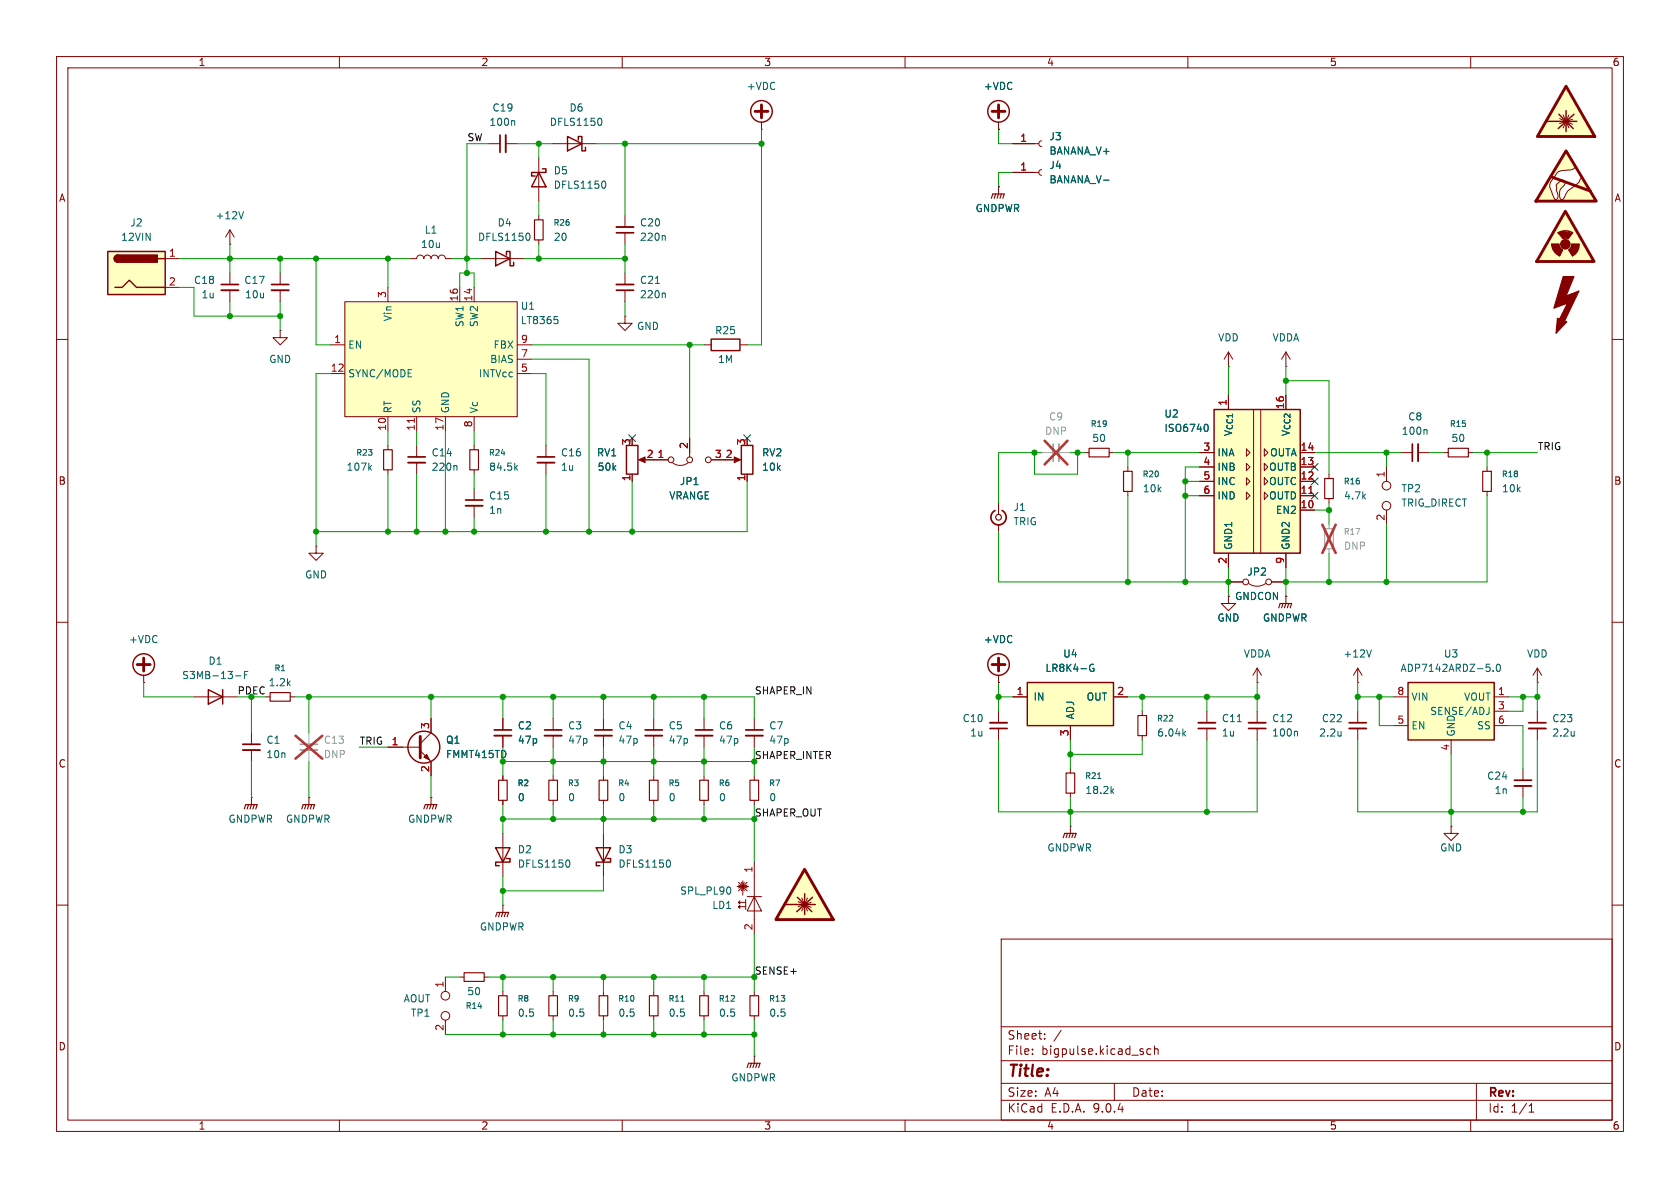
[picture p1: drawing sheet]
<svg xmlns="http://www.w3.org/2000/svg" width="297mm" height="210mm" viewBox="0 0 297 210" stroke-linecap="round" stroke-linejoin="round" font-family="sans-serif">
<defs><g id="words">
<text font-size="2.8" fill="#840000" x="178" y="190.9">Title:</text>
<g font-size="2.1" fill="#840000">
<text x="178" y="184">Sheet:</text>
<text x="178" y="186.7">File:</text>
<text x="184.1" y="186.7">bigpulse.kicad_sch</text>
<text x="178" y="196.9">KiCad</text>
<text x="178" y="194.1">Size:</text>
<text x="184.7" y="194.1">A4</text>
<text x="185.7" y="196.9">E.D.A.</text>
<text x="193.3" y="196.9">9.0.4</text>
<text x="200" y="194.1">Date:</text>
<text x="263" y="194.3">Rev:</text>
<text x="263" y="196.9">Id:</text>
<text x="267.1" y="196.9">1/1</text>
</g>
<g font-size="1.8" fill="#840000">
<text x="35" y="11.9">1</text>
<text x="85" y="11.9">2</text>
<text x="135" y="11.9">3</text>
<text x="185" y="11.9">4</text>
<text x="235" y="11.9">5</text>
<text x="285" y="11.9">6</text>
<text x="10.3" y="35.9">A</text>
<text x="285.3" y="35.9">A</text>
<text x="10.3" y="85.9">B</text>
<text x="285.3" y="85.9">B</text>
<text x="10.3" y="135.9">C</text>
<text x="285.3" y="135.9">C</text>
<text x="10.3" y="185.9">D</text>
<text x="285.3" y="185.9">D</text>
<text x="35" y="199.9">1</text>
<text x="85" y="199.9">2</text>
<text x="135" y="199.9">3</text>
<text x="185" y="199.9">4</text>
<text x="235" y="199.9">5</text>
<text x="285" y="199.9">6</text>
</g>
<g font-size="1.8" fill="#006464">
<text x="131.9" y="16.1">+VDC</text>
<text x="173.8" y="16.1">+VDC</text>
<text x="86.4" y="22.5">100n</text>
<text x="87" y="19.9">C19</text>
<text x="97.1" y="22.5">DFLS1150</text>
<text x="100.6" y="19.9">D6</text>
<text x="185.4" y="25">J3</text>
<text x="185.4" y="27.5">BANANA_V+</text>
<text x="97.8" y="31">D5</text>
<text x="97.8" y="33.6">DFLS1150</text>
<text x="185.4" y="30.1">J4</text>
<text x="185.4" y="32.6">BANANA_V-</text>
<text x="22.9" y="40.2">J2</text>
<text x="38" y="39">+12V</text>
<text x="75" y="41.5">L1</text>
<text x="87.9" y="40.2">D4</text>
<text x="113" y="40.2">C20</text>
<text x="172.4" y="37.7">GNDPWR</text>
<text x="21.3" y="42.8">12VIN</text>
<text x="74.3" y="44">10u</text>
<text x="84.4" y="42.8">DFLS1150</text>
<text x="97.8" y="42.8">20</text>
<text x="113" y="42.8">220n</text>
<text x="34.2" y="50.4">C18</text>
<text x="35.5" y="52.9">1u</text>
<text x="43.1" y="50.4">C17</text>
<text x="43.2" y="52.9">10u</text>
<text x="113" y="52.9">220n</text>
<text x="113" y="50.4">C21</text>
<text x="69.4" y="56.9" transform="rotate(-90 69.4 56.9)">Vin</text>
<text x="82.1" y="57.9" transform="rotate(-90 82.1 57.9)">SW1</text>
<text x="84.7" y="57.9" transform="rotate(-90 84.7 57.9)">SW2</text>
<text x="92" y="57.5">LT8365</text>
<text x="92" y="55">U1</text>
<text x="112.5" y="58.5">GND</text>
<text x="126.3" y="59.3">R25</text>
<text x="47.5" y="64.4">GND</text>
<text x="61.5" y="61.8">EN</text>
<text x="86.6" y="64.4">BIAS</text>
<text x="87.2" y="61.8">FBX</text>
<text x="126.8" y="64.4">1M</text>
<text x="215.3" y="60.6">VDD</text>
<text x="224.9" y="60.6">VDDA</text>
<text x="61.5" y="66.9">SYNC/MODE</text>
<text x="84.6" y="66.9">INTVcc</text>
<text x="69.4" y="73.2" transform="rotate(-90 69.4 73.2)">RT</text>
<text x="74.5" y="73.2" transform="rotate(-90 74.5 73.2)">SS</text>
<text x="79.6" y="73.2" transform="rotate(-90 79.6 73.2)">GND</text>
<text x="84.7" y="73.2" transform="rotate(-90 84.7 73.2)">Vc</text>
<text x="205.7" y="74">U2</text>
<text x="205.7" y="76.6">ISO6740</text>
<text x="218" y="77.2" transform="rotate(-90 218 77.2)">V_{CC1}</text>
<text x="228.2" y="77.2" transform="rotate(-90 228.2 77.2)">V_{CC2}</text>
<text x="247.7" y="77.1">100n</text>
<text x="248.9" y="74.5">C8</text>
<text x="61.2" y="83.4">107k</text>
<text x="76.2" y="83.4">220n</text>
<text x="76.2" y="80.9">C14</text>
<text x="86.4" y="83.4">84.5k</text>
<text x="99.1" y="83.4">1u</text>
<text x="99.1" y="80.9">C16</text>
<text x="105.4" y="80.9">RV1</text>
<text x="105.6" y="83.4">50k</text>
<text x="134.6" y="80.9">RV2</text>
<text x="134.6" y="83.4">10k</text>
<text x="193" y="78.3">50</text>
<text x="215.1" y="80.9">INA</text>
<text x="215.1" y="83.4">INB</text>
<text x="224.3" y="83.4">OUTB</text>
<text x="224.4" y="80.9">OUTA</text>
<text x="256.5" y="78.3">50</text>
<text x="86.4" y="88.5">C15</text>
<text x="118.2" y="88.5">VRANGE</text>
<text x="120.1" y="86">JP1</text>
<text x="201.9" y="87.2">10k</text>
<text x="215.1" y="86">INC</text>
<text x="215.1" y="88.5">IND</text>
<text x="224.3" y="86">OUTC</text>
<text x="224.3" y="88.5">OUTD</text>
<text x="237.5" y="88.5">4.7k</text>
<text x="247.7" y="87.2">TP2</text>
<text x="247.7" y="89.8">TRIG_DIRECT</text>
<text x="265.4" y="87.2">10k</text>
<text x="86.4" y="91">1n</text>
<text x="179.1" y="90.5">J1</text>
<text x="179.1" y="93.1">TRIG</text>
<text x="225.5" y="91">EN2</text>
<text x="218" y="97.3" transform="rotate(-90 218 97.3)">GND1</text>
<text x="220.4" y="102">JP2</text>
<text x="228.2" y="97.3" transform="rotate(-90 228.2 97.3)">GND2</text>
<text x="53.8" y="102.5">GND</text>
<text x="218.2" y="106.3">GNDCON</text>
<text x="22.7" y="113.9">+VDC</text>
<text x="173.8" y="113.9">+VDC</text>
<text x="215.1" y="110.1">GND</text>
<text x="223.2" y="110.1">GNDPWR</text>
<text x="36.8" y="117.7">D1</text>
<text x="184.7" y="119">LR8K4-G</text>
<text x="187.9" y="116.4">U4</text>
<text x="219.8" y="116.4">VDDA</text>
<text x="237.4" y="116.4">+12V</text>
<text x="247.5" y="119">ADP7142ARDZ-5.0</text>
<text x="255.2" y="116.4">U3</text>
<text x="269.9" y="116.4">VDD</text>
<text x="32.1" y="120.2">S3MB-13-F</text>
<text x="47.4" y="121.5">1.2k</text>
<text x="182.6" y="124.1">IN</text>
<text x="192" y="124.1">OUT</text>
<text x="249.4" y="124.1">VIN</text>
<text x="258.7" y="124.1">VOUT</text>
<text x="47" y="131.7">C1</text>
<text x="78.7" y="131.7">Q1</text>
<text x="91.4" y="129.1">C2</text>
<text x="91.4" y="131.7">47p</text>
<text x="100.3" y="129.1">C3</text>
<text x="100.3" y="131.7">47p</text>
<text x="109.2" y="129.1">C4</text>
<text x="109.2" y="131.7">47p</text>
<text x="118.1" y="129.1">C5</text>
<text x="118.1" y="131.7">47p</text>
<text x="127" y="129.1">C6</text>
<text x="127" y="131.7">47p</text>
<text x="135.9" y="129.1">C7</text>
<text x="135.9" y="131.7">47p</text>
<text x="170.1" y="127.9">C10</text>
<text x="171.4" y="130.4">1u</text>
<text x="190.1" y="127.3" transform="rotate(-90 190.1 127.3)">ADJ</text>
<text x="204.5" y="130.4">6.04k</text>
<text x="215.9" y="130.4">1u</text>
<text x="215.9" y="127.9">C11</text>
<text x="224.8" y="130.4">100n</text>
<text x="224.8" y="127.9">C12</text>
<text x="233.1" y="130.4">2.2u</text>
<text x="233.6" y="127.9">C22</text>
<text x="249.4" y="129.1">EN</text>
<text x="252.7" y="126.6">SENSE/ADJ</text>
<text x="257.4" y="130.3" transform="rotate(-90 257.4 130.3)">GND</text>
<text x="261" y="129.1">SS</text>
<text x="274.3" y="127.9">C23</text>
<text x="274.3" y="130.4">2.2u</text>
<text x="47" y="134.2">10n</text>
<text x="78.7" y="134.2">FMMT415TD</text>
<text x="91.4" y="141.8">0</text>
<text x="100.3" y="141.8">0</text>
<text x="109.2" y="141.8">0</text>
<text x="118.1" y="141.8">0</text>
<text x="127" y="141.8">0</text>
<text x="135.9" y="141.8">0</text>
<text x="191.8" y="140.6">18.2k</text>
<text x="262.8" y="138">C24</text>
<text x="264.1" y="140.6">1n</text>
<text x="40.3" y="145.6">GNDPWR</text>
<text x="50.5" y="145.6">GNDPWR</text>
<text x="72" y="145.6">GNDPWR</text>
<text x="91.4" y="151">D2</text>
<text x="91.4" y="153.6">DFLS1150</text>
<text x="109.2" y="151">D3</text>
<text x="109.2" y="153.6">DFLS1150</text>
<text x="185.1" y="150.7">GNDPWR</text>
<text x="254.5" y="150.7">GND</text>
<text x="120.1" y="158.3">SPL_PL90</text>
<text x="125.8" y="160.9">LD1</text>
<text x="84.7" y="164.7">GNDPWR</text>
<text x="71.3" y="177.4">AOUT</text>
<text x="72.5" y="179.9">TP1</text>
<text x="82.5" y="176.1">50</text>
<text x="91.4" y="179.9">0.5</text>
<text x="100.3" y="179.9">0.5</text>
<text x="109.2" y="179.9">0.5</text>
<text x="118.1" y="179.9">0.5</text>
<text x="127" y="179.9">0.5</text>
<text x="135.9" y="179.9">0.5</text>
<text x="129.2" y="191.4">GNDPWR</text>
</g>
<g font-size="1.8" fill="#0f0f0f">
<text x="82.5" y="25.1">SW</text>
<text x="271.8" y="79.7">TRIG</text>
<text x="133.3" y="122.8">SHAPER_IN</text>
<text x="63.5" y="131.7">TRIG</text>
<text x="133.3" y="172.4">SENSE+</text>
</g>
<g font-size="1.8" fill="#a90000">
<text x="180.3" y="25.1">1</text>
<text x="180.3" y="30.2">1</text>
<text x="29.8" y="45.5">1</text>
<text x="29.8" y="50.5">2</text>
<text x="68.3" y="52.8" transform="rotate(-90 68.3 52.8)">3</text>
<text x="81" y="53.4" transform="rotate(-90 81 53.4)">16</text>
<text x="83.6" y="53.4" transform="rotate(-90 83.6 53.4)">14</text>
<text x="58.4" y="65.8">12</text>
<text x="59" y="60.7">1</text>
<text x="92" y="60.7">9</text>
<text x="92" y="63.2">7</text>
<text x="92" y="65.8">5</text>
<text x="216.9" y="71.8" transform="rotate(-90 216.9 71.8)">1</text>
<text x="68.3" y="76.2" transform="rotate(-90 68.3 76.2)">10</text>
<text x="73.4" y="76.2" transform="rotate(-90 73.4 76.2)">11</text>
<text x="78.5" y="76.2" transform="rotate(-90 78.5 76.2)">17</text>
<text x="83.6" y="75.6" transform="rotate(-90 83.6 75.6)">8</text>
<text x="227.1" y="72.4" transform="rotate(-90 227.1 72.4)">16</text>
<text x="111.5" y="78.8" transform="rotate(-90 111.5 78.8)">3</text>
<text x="114.2" y="81">2</text>
<text x="116.1" y="81">1</text>
<text x="121.7" y="79.4" transform="rotate(-90 121.7 79.4)">2</text>
<text x="126.3" y="81">3</text>
<text x="128.2" y="81">2</text>
<text x="131.8" y="78.8" transform="rotate(-90 131.8 78.8)">3</text>
<text x="212.7" y="79.8">3</text>
<text x="212.7" y="82.3">4</text>
<text x="229.8" y="79.8">14</text>
<text x="229.8" y="82.3">13</text>
<text x="111.5" y="85.2" transform="rotate(-90 111.5 85.2)">1</text>
<text x="131.8" y="85.2" transform="rotate(-90 131.8 85.2)">1</text>
<text x="212.7" y="84.8">5</text>
<text x="212.7" y="87.4">6</text>
<text x="229.8" y="84.8">12</text>
<text x="229.8" y="87.4">11</text>
<text x="229.8" y="89.9">10</text>
<text x="244.9" y="84.5" transform="rotate(-90 244.9 84.5)">1</text>
<text x="244.9" y="92.1" transform="rotate(-90 244.9 92.1)">2</text>
<text x="216.9" y="99.8" transform="rotate(-90 216.9 99.8)">2</text>
<text x="227.1" y="99.8" transform="rotate(-90 227.1 99.8)">9</text>
<text x="179.6" y="122.9">1</text>
<text x="197.4" y="122.9">2</text>
<text x="246.9" y="122.9">8</text>
<text x="264.7" y="122.9">1</text>
<text x="264.7" y="125.5">3</text>
<text x="69.1" y="131.8">1</text>
<text x="75.9" y="129" transform="rotate(-90 75.9 129)">3</text>
<text x="189" y="130.2" transform="rotate(-90 189 130.2)">3</text>
<text x="246.9" y="128">5</text>
<text x="264.7" y="128">6</text>
<text x="75.9" y="136.6" transform="rotate(-90 75.9 136.6)">2</text>
<text x="256.3" y="132.8" transform="rotate(-90 256.3 132.8)">4</text>
<text x="133.1" y="154.4" transform="rotate(-90 133.1 154.4)">1</text>
<text x="133.1" y="164.5" transform="rotate(-90 133.1 164.5)">2</text>
<text x="78.5" y="174.7" transform="rotate(-90 78.5 174.7)">1</text>
<text x="78.5" y="182.3" transform="rotate(-90 78.5 182.3)">2</text>
</g>
<g font-size="1.8" fill="#989898">
<text x="184.7" y="77.1">DNP</text>
<text x="185.4" y="74.5">C9</text>
<text x="237.5" y="97.4">DNP</text>
<text x="57.2" y="131.7">C13</text>
<text x="57.2" y="134.2">DNP</text>
</g>
<g font-size="1.8" fill="#009600">
<text x="41.9" y="122.8">PDEC</text>
<text x="133.3" y="134.3">SHAPER_INTER</text>
<text x="133.3" y="144.4">SHAPER_OUT</text>
</g>
<g font-size="1.4" fill="#006464">
<text x="97.8" y="40.1">R26</text>
<text x="192.7" y="75.7">R19</text>
<text x="256.2" y="75.7">R15</text>
<text x="62.9" y="80.7">R23</text>
<text x="86.3" y="80.7">R24</text>
<text x="201.9" y="84.6">R20</text>
<text x="237.5" y="85.8">R16</text>
<text x="265.4" y="84.6">R18</text>
<text x="48.4" y="118.8">R1</text>
<text x="204.4" y="127.7">R22</text>
<text x="191.7" y="137.9">R21</text>
<text x="91.4" y="139.2">R2</text>
<text x="100.3" y="139.2">R3</text>
<text x="109.2" y="139.2">R4</text>
<text x="118.1" y="139.2">R5</text>
<text x="127" y="139.2">R6</text>
<text x="135.9" y="139.2">R7</text>
<text x="82.2" y="178.5">R14</text>
<text x="91.4" y="177.3">R8</text>
<text x="100.3" y="177.3">R9</text>
<text x="109.2" y="177.3">R10</text>
<text x="118.1" y="177.3">R11</text>
<text x="127" y="177.3">R12</text>
<text x="135.9" y="177.3">R13</text>
</g>
<text font-size="1.4" fill="#989898" x="237.5" y="94.7">R17</text>
</g></defs>
<g fill="none" stroke="#840000" stroke-width=".18">
<path d="M10 10h277v190h-277zM12 12h273v186h-273zM60 10v2M110 10v2M160 10v2M210 10v2M260 10v2M134.6 22.9h.1M134.6 21.6v1.3M176.5 33h.1M176.5 22.9h.1M176.5 21.6v1.3"/>
<path d="M176.5 33v1.3M179.1 30.5h4.5M179.1 25.4h4.5M184.1 30l-.3 .1-.2 .4 .2 .3 .3 .2M184.1 24.9l-.3 .1-.2 .4 .2 .4 .3 .1M49.5 58.4v1.3h1.3l-1.3 1.3-1.2-1.3h1.2M49.5 58.4h.1M110.5 55.9v1.3h1.3l-1.3 1.2-1.3-1.2h1.3M110.5 55.9h.1M10 60h2M121.9 77.5v3.3M124.5 61h1.2"/>
<path d="M130.8 61h1.3M285 60h2M115.6 81.3h2.5M118.9 81.8a2.26 2.26 0 0 0 2.8 0M125.7 81.3h2.6M129.5 81.3h1.1M132.1 83.8v1.3M191.8 80h.7M196.1 80h.7M247.6 80h2.1M250.7 80h2M10 110h2"/>
<path d="M176.5 119.4v1.3M285 110h2M124.5 127v2M124.5 130v2.1M124.5 137.2v.7M133.3 127v2M133.3 130v2.1M133.3 137.2v.7M176.5 120.7h.1M176.5 125.7v2.1M176.5 128.8v2M124.5 141.5v.7"/>
<path d="M133.3 141.5v.7M189.2 146.1h.1M189.2 146.1v1.2M10 160h2M177 166h108v32h-108zM285 160h2M60 198v2M110 198v2M160 198v2M177 194.5h108M177 191.5h108M177 187.5h108"/>
<path d="M177 181.5h108M182.5 186.3v.1M182.5 185.5v.1M184.7 183.6v.1M184.7 182.8v.1M187.6 182.1l-1.3 2M197 191.5v3M203.5 185.5l-.5-.1-.3 .3v.4l.2 .2h.6M204.1 185.5l.2-.1 .4 .1v.9M204.1 184.9v1.5M210 198v2M260 198v2"/>
<path d="M261 191.5v6.5M270.3 196.6h.9M270.3 195.5l.4-.4v1.5"/>
<circle cx="118.6" cy="81.3" r=".51"/>
<circle cx="121.9" cy="81.3" r=".51"/>
<circle cx="125.2" cy="81.3" r=".51"/>
</g>
<path d="M249.7 78.5v3M122.9 129h3.1M131.8 129h3.1M175 128.8h3.1" fill="none" stroke="#840000" stroke-width=".3"/>
<path d="M250.7 78.5v3M122.9 130h3.1M131.8 130h3.1M175 127.8h3.1" fill="none" stroke="#840000" stroke-width=".33"/>
<path d="M195.1 31.8h1M252.1 75.9l.2 .2v.7" fill="none" stroke="#006464" stroke-width=".18"/>
<g fill="none" stroke="#840000" stroke-width=".25">
<path d="M125.7 59.9h5.1v2.1h-5.1zM131.1 78.7h2v5.1h-2z"/>
<circle cx="134.6" cy="19.7" r="1.9"/>
<circle cx="176.5" cy="19.7" r="1.9"/>
<circle cx="176.5" cy="117.5" r="1.9"/>
</g>
<path d="M129.8 80.8l1.1 .5-1.1 .5z" fill="#840000" stroke="#840000" stroke-width=".18"/>
<path d="M175.3 35.1l.2-.8h2l-.2 .8M176 34.3l-.2 .8M176.5 34.3l-.2 .8M177 34.3l-.2 .8M192.5 79.2h3.6v1.6h-3.6zM123.7 137.9h1.5v3.6h-1.5zM132.6 137.9h1.5v3.6h-1.5zM188 148.1l.2-.8h2l-.2 .8M188.7 147.3l-.2 .8M189.2 147.3l-.2 .8M189.7 147.3l-.2 .8" fill="none" stroke="#840000" stroke-width=".2"/>
<path d="M133.5 19.7h2.3M134.6 18.5v2.3M175.4 19.7h2.3M176.5 18.5v2.3M175.4 117.5h2.3M176.5 116.3v2.3" fill="none" stroke="#840000" stroke-width=".51"/>
<path d="M19 44.5h10.2v7.6h-10.2z" fill="#ffffc2"/>
<path d="M19 44.5h10.2v7.6h-10.2zM20.3 50.8h1.3l1.3-1.3 1.2 1.3h5.1M20.8 45.1a.64 .64 0 0 0-.6 .6 .64 .64 0 0 0 .6 .7M27.9 45.7h1.3M105.4 149.9h2.5l-1.2 2.5zM107.3 151.8h.6v.6h-2.5v.6h.6" fill="none" stroke="#840000" stroke-width=".25"/>
<g fill="#840000" stroke="#840000" stroke-width=".25">
<path d="M20.4 45.3l.4-.2v1.3a.63 .63 0 0 1-.6-.4 .63 .63 0 0 1 .2-.7z"/>
<path d="M20.8 45.1h7v1.3h-7z"/>
</g>
<path d="M29.2 45.7h2.5M29.2 50.8h2.5M40.6 43.2h.1M40.6 40.6l-.7 1.3M40.6 40.6l.8 1.3M40.6 40.6v2.6M40.6 48.3v2M40.6 51.3v2M49.5 48.3v2M49.5 51.3v2M106.7 147.3v7.6" fill="none" stroke="#840000" stroke-width=".18"/>
<path d="M43.1 37.4l-.5 1.3M118.2 152a.79 .79 0 0 1 0 1.3" fill="none" stroke="#006464" stroke-width=".18"/>
<path d="M39.1 50.3h3.1M48 50.3h3.1" fill="none" stroke="#840000" stroke-width=".3"/>
<path d="M39.1 51.3h3.1M48 51.3h3.1" fill="none" stroke="#840000" stroke-width=".33"/>
<path d="M214.6 72.4h15.3v25.4h-15.3z" fill="#ffffc2"/>
<path d="M214.6 72.4h15.3v25.4h-15.3zM87.6 149.9h2.6l-1.3 2.5zM89.5 151.8h.7v.6h-2.6v.6h.7" fill="none" stroke="#840000" stroke-width=".25"/>
<g fill="none" stroke="#840000" stroke-width=".18">
<path d="M217.2 64.8h.1M217.2 62.2v2.6M217.2 62.2l-.8 1.3M217.2 62.2l.7 1.3M220.3 79.4l.7 .6-.7 .6zM221.6 72.4v25.4M222.9 72.4v25.4M223.5 79.4l.7 .6-.7 .6zM227.3 64.8h.1M227.3 62.2v2.6M227.3 62.2l-.7 1.3M227.3 62.2l.8 1.3"/>
<path d="M199.4 82.6v.7M199.4 86.9v.7M212.1 80h2.5M212.1 82.6h2.5M212.1 85.1h2.5M212.1 87.6h2.5M217.2 97.8v2.5M220.3 81.9l.7 .7-.7 .6zM220.3 84.5l.7 .6-.7 .6zM220.3 87l.7 .6-.7 .7zM223.5 81.9l.7 .7-.7 .6zM223.5 84.5l.7 .6-.7 .6z"/>
<path d="M223.5 87l.7 .6-.7 .7zM227.3 97.8v2.5M229.9 80h2.5M229.9 82.6h2.5M229.9 85.1h2.5M229.9 87.6h2.5M229.9 90.2h2.5M217.2 105.4v1.3h1.2l-1.2 1.3-1.3-1.3h1.3M217.2 105.4h.1M217.2 102.9h2.5M220.7 103.1a2.54 2.54 0 0 0 3.1 0M224.8 102.9h2.5"/>
<path d="M227.3 105.4h.1M227.3 105.4v1.3M271.8 125.7v2.1M271.8 128.8v2M88.9 147.3v7.6M130.3 156.7h2M130.6 156l1.5 1.5M130.6 156.5l1.5 .5M130.8 159.3l-.2 .2 .2 .3-.2-.3h1.2M131.1 156l.5 1.5M131.3 155.7v2.5M131.6 156l-.5 1.5"/>
<path d="M131.8 159v1.8M132.1 156l-1.5 1.5M132.1 156.5l-1.5 .5M132.1 158.5h2.5M133.3 158.5l1.3 2.5h-2.5zM133.3 152.4v12.7M78.7 172.7v2.6M81.3 172.7h.7M85.6 172.7h.8M88.9 160h.1M88.9 160v1.3M88.9 175.3v.7"/>
<path d="M88.9 179.6v.7M97.8 175.3v.7M97.8 179.6v.7M106.7 175.3v.7M106.7 179.6v.7M115.6 175.3v.7M115.6 179.6v.7M124.5 175.3v.7M124.5 179.6v.7M130.8 160l-.2 .3 .2 .2-.2-.2h1.2M133.3 175.3v.7M133.3 179.6v.7"/>
<path d="M78.7 180.3v2.6M133.3 186.7h.1M133.3 186.7v1.3"/>
<circle cx="220.2" cy="102.9" r=".51"/>
<circle cx="224.3" cy="102.9" r=".51"/>
<circle cx="78.7" cy="176" r=".76"/>
<circle cx="78.7" cy="179.6" r=".76"/>
</g>
<path d="M231.4 87.2h.7" fill="none" stroke="#a90000" stroke-width=".18"/>
<path d="M213.2 75a.68 .68 0 0 1 .4 .6 .68 .68 0 0 1-.4 .7M278.3 129.3v.8M278.3 130l-.1 .1M100.4 152a.79 .79 0 0 1 0 1.3M129.1 157v.8M120.4 177h.6" fill="none" stroke="#006464" stroke-width=".18"/>
<g fill="none" stroke="#840000" stroke-width=".2">
<path d="M198.6 83.3h1.6v3.6h-1.6zM226.1 107.4l.2-.7h2l-.2 .7M226.8 106.7l-.2 .7M227.3 106.7l-.2 .7M227.8 106.7l-.2 .7M82 172h3.6v1.5h-3.6zM87.6 162.1l.3-.8h2l-.2 .8M88.1 176h1.6v3.6h-1.6zM88.4 161.3l-.3 .8M88.9 161.3l-.3 .8M89.4 161.3l-.2 .8M97 176h1.6v3.6h-1.6z"/>
<path d="M105.9 176h1.5v3.6h-1.5zM114.8 176h1.5v3.6h-1.5zM123.7 176h1.5v3.6h-1.5zM132.6 176h1.5v3.6h-1.5zM132.1 188.7l.2-.7h2.1l-.3 .7M132.8 188l-.2 .7M133.3 188l-.2 .7M133.9 188l-.3 .7"/>
</g>
<path d="M270.3 127.8h3" fill="none" stroke="#840000" stroke-width=".3"/>
<path d="M270.3 128.8h3" fill="none" stroke="#840000" stroke-width=".33"/>
<path d="M142.2 153.7l5.1 8.9h-10.1z" fill="#ffffc2"/>
<path d="M142.2 153.7l5.1 8.9h-10.1z" fill="none" stroke="#840000" stroke-width=".51"/>
<path d="M110.7 78.7h2.1v5.1h-2.1zM138.7 159.9h5.4M141 158.6l2.5 2.6M142.2 158v3.7M143.6 158.6l-2.8 2.6" fill="none" stroke="#840000" stroke-width=".25"/>
<g fill="none" stroke="#840000" stroke-width=".18">
<path d="M68.6 78.7v.8M83.8 78.7v.8M96.5 78.7v2.1M68.6 83.1v.7M83.8 83.1v.7M96.5 81.8v2M111.8 83.8v1.3M113.3 81.3h1M269.2 135.9v2M269.2 138.9v2.1M141.1 159.4l2.3 1M141.7 158.8l1 2.2"/>
<path d="M142.7 158.8l-1 2.2M143.4 159.5l-2.3 .8"/>
</g>
<path d="M112.9 81.3l1.1-.5v1z" fill="#840000" stroke="#840000" stroke-width=".18"/>
<path d="M95 80.8h3M267.7 137.9h3.1" fill="none" stroke="#840000" stroke-width=".3"/>
<path d="M95 81.8h3M267.7 138.9h3.1" fill="none" stroke="#840000" stroke-width=".33"/>
<path d="M67.8 79.5h1.5v3.6h-1.5zM83.1 79.5h1.5v3.6h-1.5z" fill="none" stroke="#840000" stroke-width=".2"/>
<path d="M65.3 82.6l.4 .5M65.7 82.3l-.5 .5M91.1 82.6l.4 .5M91.5 82.3l-.5 .5" fill="none" stroke="#006464" stroke-width=".18"/>
<path d="M248.9 120.7h15.3v10.1h-15.3z" fill="#ffffc2"/>
<path d="M248.9 120.7h15.3v10.1h-15.3z" fill="none" stroke="#840000" stroke-width=".25"/>
<g fill="none" stroke="#840000" stroke-width=".18">
<path d="M73.7 78.7v2.1M73.7 81.8v2M83.8 86.4v2M83.8 89.4v2M271.8 118.1l-.8 1.3M271.8 118.1l.7 1.3M271.8 118.1v2.6M246.4 123.2h2.5M246.4 128.3h2.5M256.5 130.8v2.6M264.2 123.2h2.5M264.2 128.3h2.5"/>
<path d="M264.2 125.7h2.5M271.8 120.7h.1"/>
</g>
<path d="M80.6 82.3l.2 .2v.6M264 118.6v.1M264.6 117.5l.2-.1a.68 .68 0 0 1 .5 .7 .68 .68 0 0 1-.5 .6l-.2-.1-.1-.4zM263.2 125v.9l-.3 .4" fill="none" stroke="#006464" stroke-width=".18"/>
<path d="M72.1 80.8h3.1M82.3 88.4h3" fill="none" stroke="#840000" stroke-width=".3"/>
<path d="M72.1 81.8h3.1M82.3 89.4h3" fill="none" stroke="#840000" stroke-width=".33"/>
<path d="M61 53.3h30.4v20.4h-30.4z" fill="#ffffc2"/>
<g fill="none" stroke="#840000" stroke-width=".18">
<path d="M86.4 25.4h2M89.4 25.4h2M95.2 27.9v7.7M95.2 38.1v.8M97.8 25.4h7.6M110.5 38.1v2M61 53.3h30.4v20.4h-30.4zM68.6 50.8v2.5M72.4 45.7h1.3a.64 .64 0 0 1 .6-.6 .64 .64 0 0 1 .6 .6 .64 .64 0 0 1 .7-.6 .64 .64 0 0 1 .6 .6 .64 .64 0 0 1 .6-.6 .64 .64 0 0 1 .7 .6 .64 .64 0 0 1 .6-.6 .64 .64 0 0 1 .6 .6h1.3M81.3 50.8v2.5M83.8 50.8v2.5M85.1 45.7h7.6"/>
<path d="M95.2 42.4v.8M110.5 41.1v2.1M110.5 48.3v2M110.5 51.3v2M58.4 61h2.6M58.4 66h2.6M68.6 73.7v2.5M73.7 73.7v2.5M78.7 73.7v2.5M83.8 73.7v2.5M91.4 61h2.6M91.4 66h2.6"/>
<path d="M91.4 63.5h2.6M176.5 88.9v2M176.5 92.7v1.3M240 118.1v2.6M240 118.1l-.7 1.3M240 118.1l.8 1.3M44.4 129.5v2.1M44.4 132.6v2M47 123.2h.8M51.3 123.2h.8M88.9 127v2M88.9 130v2.1"/>
<path d="M88.9 137.2v.7M97.8 127v2M97.8 130v2.1M97.8 137.2v.7M106.7 127v2M106.7 130v2.1M106.7 137.2v.7M115.6 127v2M115.6 130v2.1M115.6 137.2v.7M189.2 135.9v.8M201.9 125.7v.8"/>
<path d="M201.9 130v.8M213.4 125.7v2.1M213.4 128.8v2M240 120.7h.1M240 125.7v2.1M240 128.8v2M44.4 141h.1M44.4 141v1.2M54.6 141h.1M54.6 141v1.2M88.9 141.5v.7M97.8 141.5v.7"/>
<path d="M106.7 141.5v.7M115.6 141.5v.7M189.2 140.2v.8M256.5 146.1v1.2h1.3l-1.3 1.3-1.2-1.3h1.2M256.5 146.1h.1"/>
</g>
<g fill="none" stroke="#006464" stroke-width=".18">
<path d="M90.8 21.3l.2 .2v.7M106.1 20.9a.79 .79 0 0 1 0 1.3M106.8 32a.79 .79 0 0 1 0 1.3M93.4 41.2a.79 .79 0 0 1 0 1.3M98 56h.6M98.4 56.4l.3 .3v.3l-.3 .2M115.9 50.1h.7M117.4 51.8l.2 .2v.6M117.4 41.6l.2 .2v.7M72.2 66.6h.6M72.2 65.3h.6M242.4 114.9l-.4 1.2"/>
<path d="M194 137.6h.6M196.5 139.8l.4 .5M196.9 139.4l-.5 .5M209.2 129.6l.4 .5M209.6 129.3l-.5 .5M218.7 127.6h.8M237.1 129.3v.8M237.1 130l-.1 .1"/>
</g>
<path d="M73.2 74v.7" fill="none" stroke="#a90000" stroke-width=".18"/>
<g fill="none" stroke="#840000" stroke-width=".2">
<path d="M94.5 38.9h1.5v3.5h-1.5zM47.8 122.4h3.5v1.6h-3.5zM88.1 137.9h1.6v3.6h-1.6zM97 137.9h1.6v3.6h-1.6zM105.9 137.9h1.5v3.6h-1.5zM114.8 137.9h1.5v3.6h-1.5zM188.5 136.7h1.5v3.5h-1.5zM201.2 126.5h1.5v3.5h-1.5zM43.2 143l.2-.8h2.1l-.3 .8M43.9 142.2l-.2 .8M44.4 142.2l-.2 .8M45 142.2l-.3 .8"/>
<path d="M53.3 143l.3-.8h2l-.2 .8M54.1 142.2l-.3 .8M54.6 142.2l-.2 .8M55.1 142.2l-.2 .8"/>
<circle cx="176.5" cy="91.4" r=".51"/>
</g>
<path d="M88.4 23.9v3M109 51.3h3M109 41.1h3M175.9 90.2a1.35 1.35 0 0 0-.4 2.1 1.35 1.35 0 0 0 2.1 0 1.35 1.35 0 0 0-.4-2.1M42.9 131.6h3.1M87.4 129h3M96.3 129h3M105.2 129h3M114 129h3.1M211.8 128.8h3.1M238.5 127.8h3.1" fill="none" stroke="#840000" stroke-width=".3"/>
<path d="M89.4 23.9v3M109 50.3h3M109 40.1h3M42.9 132.6h3.1M87.4 130h3M96.3 130h3M105.2 130h3M114 130h3.1M211.8 127.8h3.1M238.5 128.8h3.1" fill="none" stroke="#840000" stroke-width=".33"/>
<path d="M186.2 78.5v3" fill="none" stroke="#a1a1a1" stroke-width=".3"/>
<path d="M187.2 78.5v3" fill="none" stroke="#a1a1a1" stroke-width=".33"/>
<path d="M184.1 80h2.1M187.2 80h2" fill="none" stroke="#a1a1a1" stroke-width=".18"/>
<path d="M184.7 77.9l4 4.2M188.7 77.9l-4 4.2" fill="none" stroke="#e12e31" stroke-width=".46"/>
<path d="M95.2 30.5l1.3 2.5h-2.5zM95.9 29.8h.6v.7h-2.5v.6h.6M100.3 24.1l2.6 1.3-2.6 1.3zM102.2 24.8v-.7h.7v2.6h.6v-.7M87.6 44.5l2.6 1.2-2.6 1.3zM89.5 45.1v-.6h.7v2.5h.6v-.6" fill="none" stroke="#840000" stroke-width=".25"/>
<path d="M181.6 120.7h15.2v7.6h-15.2z" fill="#ffffc2"/>
<g fill="none" stroke="#840000" stroke-width=".25">
<path d="M36.8 121.9l2.6 1.3-2.6 1.3zM39.4 121.9v2.6M181.6 120.7h15.2v7.6h-15.2z"/>
<circle cx="25.4" cy="117.5" r="1.9"/>
<circle cx="74.9" cy="132.1" r="2.82"/>
</g>
<g fill="none" stroke="#840000" stroke-width=".18">
<path d="M55.9 96.5v1.3h1.2l-1.2 1.3-1.3-1.3h1.3M55.9 96.5h.1M245.1 82.6v2.5M245.1 90.2v2.5M262.9 82.6v.7M262.9 86.9v.7M25.4 119.4v1.3M222.2 118.1v2.6M222.2 118.1l-.7 1.3M222.2 118.1l.8 1.3M25.4 120.7h.1M34.3 123.2h7.6"/>
<path d="M68.6 132.1h5.7M74.3 132.7l1.9 1.9v2.6M76.2 127v2.5l-1.9 1.9M179.1 123.2h2.5M189.2 128.3v2.5M196.8 123.2h2.6M222.2 120.7h.1M222.2 125.7v2.1M222.2 128.8v2M76.2 141h.1M76.2 141v1.2"/>
<circle cx="245.1" cy="85.9" r=".76"/>
<circle cx="245.1" cy="89.4" r=".76"/>
</g>
<path d="M41.6 119.5h1M43.2 119.3h.4M43.8 118.7h-.6v1.3M193.3 117.5a.59 .59 0 0 0-.7 .6 .59 .59 0 0 0 .7 .5l.1-.5h-.2M229.2 129.3l.2 .1v.7" fill="none" stroke="#006464" stroke-width=".18"/>
<path d="M220.7 128.8h3.1" fill="none" stroke="#840000" stroke-width=".3"/>
<path d="M220.7 127.8h3.1" fill="none" stroke="#840000" stroke-width=".33"/>
<path d="M53.1 131.6h3" fill="none" stroke="#a1a1a1" stroke-width=".3"/>
<path d="M53.1 132.6h3" fill="none" stroke="#a1a1a1" stroke-width=".33"/>
<path d="M234.9 92.7v.8M234.9 97v.8M54.6 129.5v2.1M54.6 132.6v2" fill="none" stroke="#a1a1a1" stroke-width=".18"/>
<path d="M233.8 92.7l2.3 5.1M236.1 92.7l-2.3 5.1M52.2 130.1l4.8 4M57 130.1l-4.8 4" fill="none" stroke="#e12e31" stroke-width=".46"/>
<path d="M24.3 117.5h2.2M25.4 116.3v2.3M74.3 130.2v3.8" fill="none" stroke="#840000" stroke-width=".51"/>
<path d="M262.1 83.3h1.6v3.6h-1.6zM74.9 143l.3-.8h2l-.2 .8M75.7 142.2l-.3 .8M76.2 142.2l-.3 .8M76.7 142.2l-.2 .8" fill="none" stroke="#840000" stroke-width=".2"/>
<path d="M74.9 133.9l.5-.5 .5 1z" fill="#840000" stroke="#840000" stroke-width=".18"/>
<path d="M234.2 93.5h1.5v3.5h-1.5z" fill="none" stroke="#a1a1a1" stroke-width=".2"/>
<path d="M276.9 15.2l5 8.9h-10.1z" fill="#ffffc2"/>
<path d="M276.9 15.2l5 8.9h-10.1z" fill="none" stroke="#840000" stroke-width=".51"/>
<path d="M276.9 19.6v3.6M273.3 21.5h5.5M275.6 20.2l2.5 2.5M278.3 20.2l-2.8 2.5" fill="none" stroke="#840000" stroke-width=".25"/>
<path d="M275.7 21l2.3 1M276.4 20.3l1 2.3M277.4 20.3l-1 2.3M278 21.1l-2.3 .7M234.9 83.8v.8M234.9 88.1v.8" fill="none" stroke="#840000" stroke-width=".18"/>
<g fill="#840000" stroke="#840000" stroke-width=".2">
<path d="M276.4 48.9h1.9l-1.4 3.4 2.2-.9-2.7 5.9-.9-.4 1.6-3.3-2.4 .9z"/>
<path d="M275.3 56.3l1.7 .6-1.9 2z"/>
</g>
<path d="M234.2 84.6h1.5v3.5h-1.5z" fill="none" stroke="#840000" stroke-width=".2"/>
<path d="M276.7 37.3l5.1 8.9h-10.1z" fill="#ffffc2"/>
<path d="M275.5 41.1a2.5 2.5 0 0 1 2.5 0l-.8 1.1h-.8zM275.6 43.2h-1.3a2.42 2.42 0 0 0 1.4 2l.5-1-.4-.4-.2-.6M277.9 43.2h1.2v.7l-.3 .5-.8 .8-.6-1 .3-.4z" fill="none" stroke="#840000" stroke-width=".25"/>
<g fill="#840000" stroke="#840000" stroke-width=".18">
<path d="M274.3 43.2h1.3a1.16 1.16 0 0 0 .6 1l-.5 1a2.84 2.84 0 0 1-1.4-2z"/>
<path d="M275.5 41.1l.6-.2 1.3 .1 .5 .3-.7 .9-.3-.2-.5 .2-.7-.9z"/>
<path d="M277.9 43.2h1.2a2.55 2.55 0 0 1-1.1 2l-.6-1 .5-.6z"/>
</g>
<circle cx="276.7" cy="43.2" r=".81" fill="#840000" stroke="#840000" stroke-width=".25"/>
<path d="M276.7 37.3l5.1 8.9h-10.1z" fill="none" stroke="#840000" stroke-width=".51"/>
<path d="M276.8 26.6l1.8 2.9-.7 .5-1.4 .1a1.5 1.5 0 0 0-1.6 1l-.1 .3a1.84 1.84 0 0 0-.5 2.6l.1 .3a1.05 1.05 0 0 0 .7 1 .98 .98 0 0 0 .1-1.6v-.3a.98 .98 0 0 1 .6-1.3 .48 .48 0 0 1 .6-.2 .48 .48 0 0 1 .3 .6l-.1 .2a1.94 1.94 0 0 0-.8 2.5l.2 .1 .3-.1a5.8 5.8 0 0 1 2.5-2.7l.4-.4a.75 .75 0 0 1 .6-.7l2.4 4.2h-10.8z" fill="#ffffc2"/>
<path d="M274.2 31.2l7 2.6M276.9 26.7l5.3 8.9h-10.7z" fill="none" stroke="#840000" stroke-width=".51"/>
<g fill="none" stroke="#840000" stroke-width=".18">
<path d="M176.5 22.9h.1M176.5 33h.1M179.1 25.4h3.8M179.1 30.5h3.8M276.8 26.6l1.8 2.9-.7 .5-1.4 .1a1.5 1.5 0 0 0-1.6 1l-.1 .3a1.84 1.84 0 0 0-.5 2.6l.1 .3a1.05 1.05 0 0 0 .7 1 .98 .98 0 0 0 .1-1.6v-.3a.98 .98 0 0 1 .6-1.3 .48 .48 0 0 1 .6-.2 .48 .48 0 0 1 .3 .6l-.1 .2a1.94 1.94 0 0 0-.8 2.5l.2 .1 .3-.1a5.8 5.8 0 0 1 2.5-2.7l.4-.4a.75 .75 0 0 1 .6-.7l2.4 4.2h-10.8zM121.9 77.5v2.5M111.8 83.8v1.3M115.6 81.3h2.5M125.7 81.3h2.6M132.1 83.8v1.3M212.1 80h2.5M212.1 82.6h2.5"/>
<path d="M212.1 85.1h2.5M212.1 87.6h2.5M217.2 97.8v2.5M227.3 97.8v2.5M229.9 80h2.5M229.9 82.6h2.5M229.9 85.1h2.5M229.9 87.6h2.5M229.9 90.2h2.5M255.3 80h.7M259.6 80h.7M217.2 105.4h.1"/>
<path d="M217.2 102.9h2.5M224.8 102.9h2.5M227.3 105.4h.1M68.6 132.1h2.5M76.2 127v2.5M76.2 134.6v2.6M88.9 127v2M88.9 130v2.1M88.9 137.2v.7M176.5 120.7h.1M179.1 123.2h2.5M189.2 128.3v2.5"/>
<path d="M196.8 123.2h2.6M88.9 141.5v.7"/>
</g>
<path d="M256 79.2h3.6v1.6h-3.6z" fill="none" stroke="#840000" stroke-width=".2"/>
<g fill="none" stroke="#009600" stroke-width=".18">
<path d="M86.4 25.4h-3.9v22.9M91.4 25.4h6.4M95.2 25.4v2.5M95.2 35.6v2.5M105.4 25.4h29.2M110.5 25.4v12.7M134.6 22.9v38.1h-2.5M176.5 22.9v2.5h2.6M179.1 30.5h-2.6v2.5M31.7 45.7h40.7M31.7 50.8h2.6v5.1h15.2M40.6 43.2v5.1"/>
<path d="M40.6 53.3v2.6M49.5 45.7v2.6M49.5 53.3v5.1M55.9 45.7v15.3h2.5M68.6 45.7v5.1M80 45.7h5.1M81.3 50.8v-2.5h2.5v2.5M92.7 45.7h17.8M95.2 43.2v2.5M110.5 43.2v5.1M110.5 53.3v2.6M58.4 66h-2.5v30.5"/>
<path d="M68.6 76.2v2.5M73.7 76.2v2.5M78.7 76.2v17.8M83.8 76.2v2.5M94 61h30.5M94 63.5h10.1v30.5M94 66h2.5v12.7M121.9 61v16.5M217.2 64.8v5.1M227.3 64.8v5.1M227.3 67.3h7.6v16.5M68.6 83.8v10.2"/>
<path d="M73.7 83.8v10.2M83.8 83.8v2.6M83.8 91.4v2.6M96.5 83.8v10.2M111.8 85.1v8.9M132.1 85.1v8.9h-76.2M176.5 94v8.9h40.7M182.9 80v3.8h7.6v-3.8M184.1 80h-7.6v8.9M189.2 80h2.6M196.8 80h15.3M199.4 80v2.6"/>
<path d="M199.4 87.6v15.3M209.5 85.1h2.6M209.5 87.6h2.6M212.1 82.6h-2.6v20.3M232.4 80h15.2M232.4 90.2h2.5M234.9 88.9v3.8M234.9 97.8v5.1M245.1 80v2.6M245.1 92.7v10.2M252.7 80h2.6M260.3 80h11.5"/>
<path d="M262.9 87.6v15.3h-35.6M262.9 80v2.6M217.2 100.3v5.1M227.3 100.3v5.1M25.4 120.7v2.5h8.9M44.4 123.2v6.3M44.4 134.6v6.4M52.1 123.2h81.2v3.8M54.6 123.2v6.3M54.6 134.6v6.4M63.5 132.1h5.1M76.2 123.2v3.8"/>
<path d="M76.2 137.2v3.8M88.9 134.6h44.4M88.9 123.2v3.8M88.9 132.1v5.1M97.8 123.2v3.8M97.8 132.1v5.1M106.7 123.2v3.8M106.7 132.1v5.1M115.6 123.2v3.8M115.6 132.1v5.1M124.5 123.2v3.8M124.5 132.1v5.1"/>
<path d="M133.3 132.1v5.1M176.5 123.2h2.6M176.5 130.8v12.7h45.7v-12.7M176.5 120.7v5M189.2 130.8v5.1M199.4 123.2h22.8M201.9 130.8v2.6h-12.7M201.9 123.2v2.5M213.4 123.2v2.5M213.4 130.8v12.7M222.2 120.7v5M240 123.2h6.4"/>
<path d="M240 130.8v12.7h31.8v-12.7M240 120.7v5M243.8 123.2v5.1h2.6M256.5 133.4v12.7M266.7 123.2h5.1M266.7 128.3h2.5v7.6M269.2 123.2v2.5h-2.5M271.8 120.7v5M88.9 144.8h44.4M88.9 142.2v5.1M88.9 154.9v5.1M97.8 142.2v2.6"/>
<path d="M106.7 142.2v5.1M106.7 154.9v2.6h-17.8M115.6 142.2v2.6M124.5 142.2v2.6M133.3 142.2v10.2M189.2 141v5.1M269.2 141v2.5M78.7 172.7h2.6M86.4 172.7h46.9M88.9 172.7v2.6M97.8 172.7v2.6M106.7 172.7v2.6"/>
<path d="M115.6 172.7v2.6M124.5 172.7v2.6M133.3 165.1v10.2M78.7 182.9h54.6M88.9 180.3v2.6M97.8 180.3v2.6M106.7 180.3v2.6M115.6 180.3v2.6M124.5 180.3v2.6M133.3 180.3v6.4"/>
</g>
<path d="M111.2 76.9l1.2 1.2M112.4 76.9l-1.2 1.2M131.5 76.9l1.2 1.2M132.7 76.9l-1.2 1.2M231.8 87l1.2 1.2M231.8 84.5l1.2 1.2M231.8 81.9l1.2 1.3M233 87l-1.2 1.2M233 84.5l-1.2 1.2M233 81.9l-1.2 1.3" fill="none" stroke="#000084" stroke-width=".18"/>
<path d="M195.1 31.8h1M213.2 75a.68 .68 0 0 1 .4 .6 .68 .68 0 0 1-.4 .7M193.3 117.5a.59 .59 0 0 0-.7 .6 .59 .59 0 0 0 .7 .5l.1-.5h-.2" fill="none" stroke="#006464" stroke-width=".18"/>
<path d="M231.4 87.2h.7" fill="none" stroke="#a90000" stroke-width=".18"/>
<g fill="#009600" stroke="#009600" stroke-width=".18">
<circle cx="88.9" cy="182.9" r=".46"/>
<circle cx="106.7" cy="182.9" r=".46"/>
<circle cx="106.7" cy="172.7" r=".46"/>
<circle cx="97.8" cy="182.9" r=".46"/>
<circle cx="124.5" cy="172.7" r=".46"/>
<circle cx="133.3" cy="172.7" r=".46"/>
<circle cx="124.5" cy="182.9" r=".46"/>
<circle cx="133.3" cy="182.9" r=".46"/>
<circle cx="88.9" cy="172.7" r=".46"/>
<circle cx="97.8" cy="172.7" r=".46"/>
<circle cx="115.6" cy="182.9" r=".46"/>
<circle cx="115.6" cy="172.7" r=".46"/>
<circle cx="124.5" cy="123.2" r=".46"/>
<circle cx="106.7" cy="123.2" r=".46"/>
<circle cx="190.5" cy="80" r=".46"/>
<circle cx="209.5" cy="102.9" r=".46"/>
<circle cx="209.5" cy="87.6" r=".46"/>
<circle cx="199.4" cy="102.9" r=".46"/>
<circle cx="209.5" cy="85.1" r=".46"/>
<circle cx="199.4" cy="80" r=".46"/>
<circle cx="269.2" cy="143.5" r=".46"/>
<circle cx="269.2" cy="123.2" r=".46"/>
<circle cx="271.8" cy="123.2" r=".46"/>
<circle cx="256.5" cy="143.5" r=".46"/>
<circle cx="240" cy="123.2" r=".46"/>
<circle cx="243.8" cy="123.2" r=".46"/>
<circle cx="213.4" cy="123.2" r=".46"/>
<circle cx="222.2" cy="123.2" r=".46"/>
<circle cx="201.9" cy="123.2" r=".46"/>
<circle cx="213.4" cy="143.5" r=".46"/>
<circle cx="189.2" cy="143.5" r=".46"/>
<circle cx="189.2" cy="133.4" r=".46"/>
<circle cx="234.9" cy="102.9" r=".46"/>
<circle cx="234.9" cy="90.2" r=".46"/>
<circle cx="217.2" cy="102.9" r=".46"/>
<circle cx="227.3" cy="102.9" r=".46"/>
<circle cx="245.1" cy="80" r=".46"/>
<circle cx="227.3" cy="67.3" r=".46"/>
<circle cx="245.1" cy="102.9" r=".46"/>
<circle cx="262.9" cy="80" r=".46"/>
<circle cx="97.8" cy="144.8" r=".46"/>
<circle cx="97.8" cy="134.6" r=".46"/>
<circle cx="88.9" cy="134.6" r=".46"/>
<circle cx="68.6" cy="94" r=".46"/>
<circle cx="78.7" cy="94" r=".46"/>
<circle cx="73.7" cy="94" r=".46"/>
<circle cx="111.8" cy="94" r=".46"/>
<circle cx="115.6" cy="123.2" r=".46"/>
<circle cx="97.8" cy="123.2" r=".46"/>
<circle cx="76.2" cy="123.2" r=".46"/>
<circle cx="54.6" cy="123.2" r=".46"/>
<circle cx="44.4" cy="123.2" r=".46"/>
<circle cx="110.5" cy="25.4" r=".46"/>
<circle cx="82.5" cy="45.7" r=".46"/>
<circle cx="95.2" cy="25.4" r=".46"/>
<circle cx="115.6" cy="134.6" r=".46"/>
<circle cx="106.7" cy="144.8" r=".46"/>
<circle cx="88.9" cy="123.2" r=".46"/>
<circle cx="106.7" cy="134.6" r=".46"/>
<circle cx="115.6" cy="144.8" r=".46"/>
<circle cx="82.5" cy="48.3" r=".46"/>
<circle cx="55.9" cy="94" r=".46"/>
<circle cx="96.5" cy="94" r=".46"/>
<circle cx="83.8" cy="94" r=".46"/>
<circle cx="104.1" cy="94" r=".46"/>
<circle cx="124.5" cy="144.8" r=".46"/>
<circle cx="88.9" cy="144.8" r=".46"/>
<circle cx="88.9" cy="157.5" r=".46"/>
<circle cx="49.5" cy="55.9" r=".46"/>
<circle cx="95.2" cy="45.7" r=".46"/>
<circle cx="40.6" cy="55.9" r=".46"/>
<circle cx="49.5" cy="45.7" r=".46"/>
<circle cx="68.6" cy="45.7" r=".46"/>
<circle cx="40.6" cy="45.7" r=".46"/>
<circle cx="55.9" cy="45.7" r=".46"/>
<circle cx="124.5" cy="134.6" r=".46"/>
<circle cx="176.5" cy="123.2" r=".46"/>
<circle cx="110.5" cy="45.7" r=".46"/>
<circle cx="134.6" cy="25.4" r=".46"/>
<circle cx="121.9" cy="61" r=".46"/>
<circle cx="182.9" cy="80" r=".46"/>
</g>
<use href="#words"/>
</svg>
